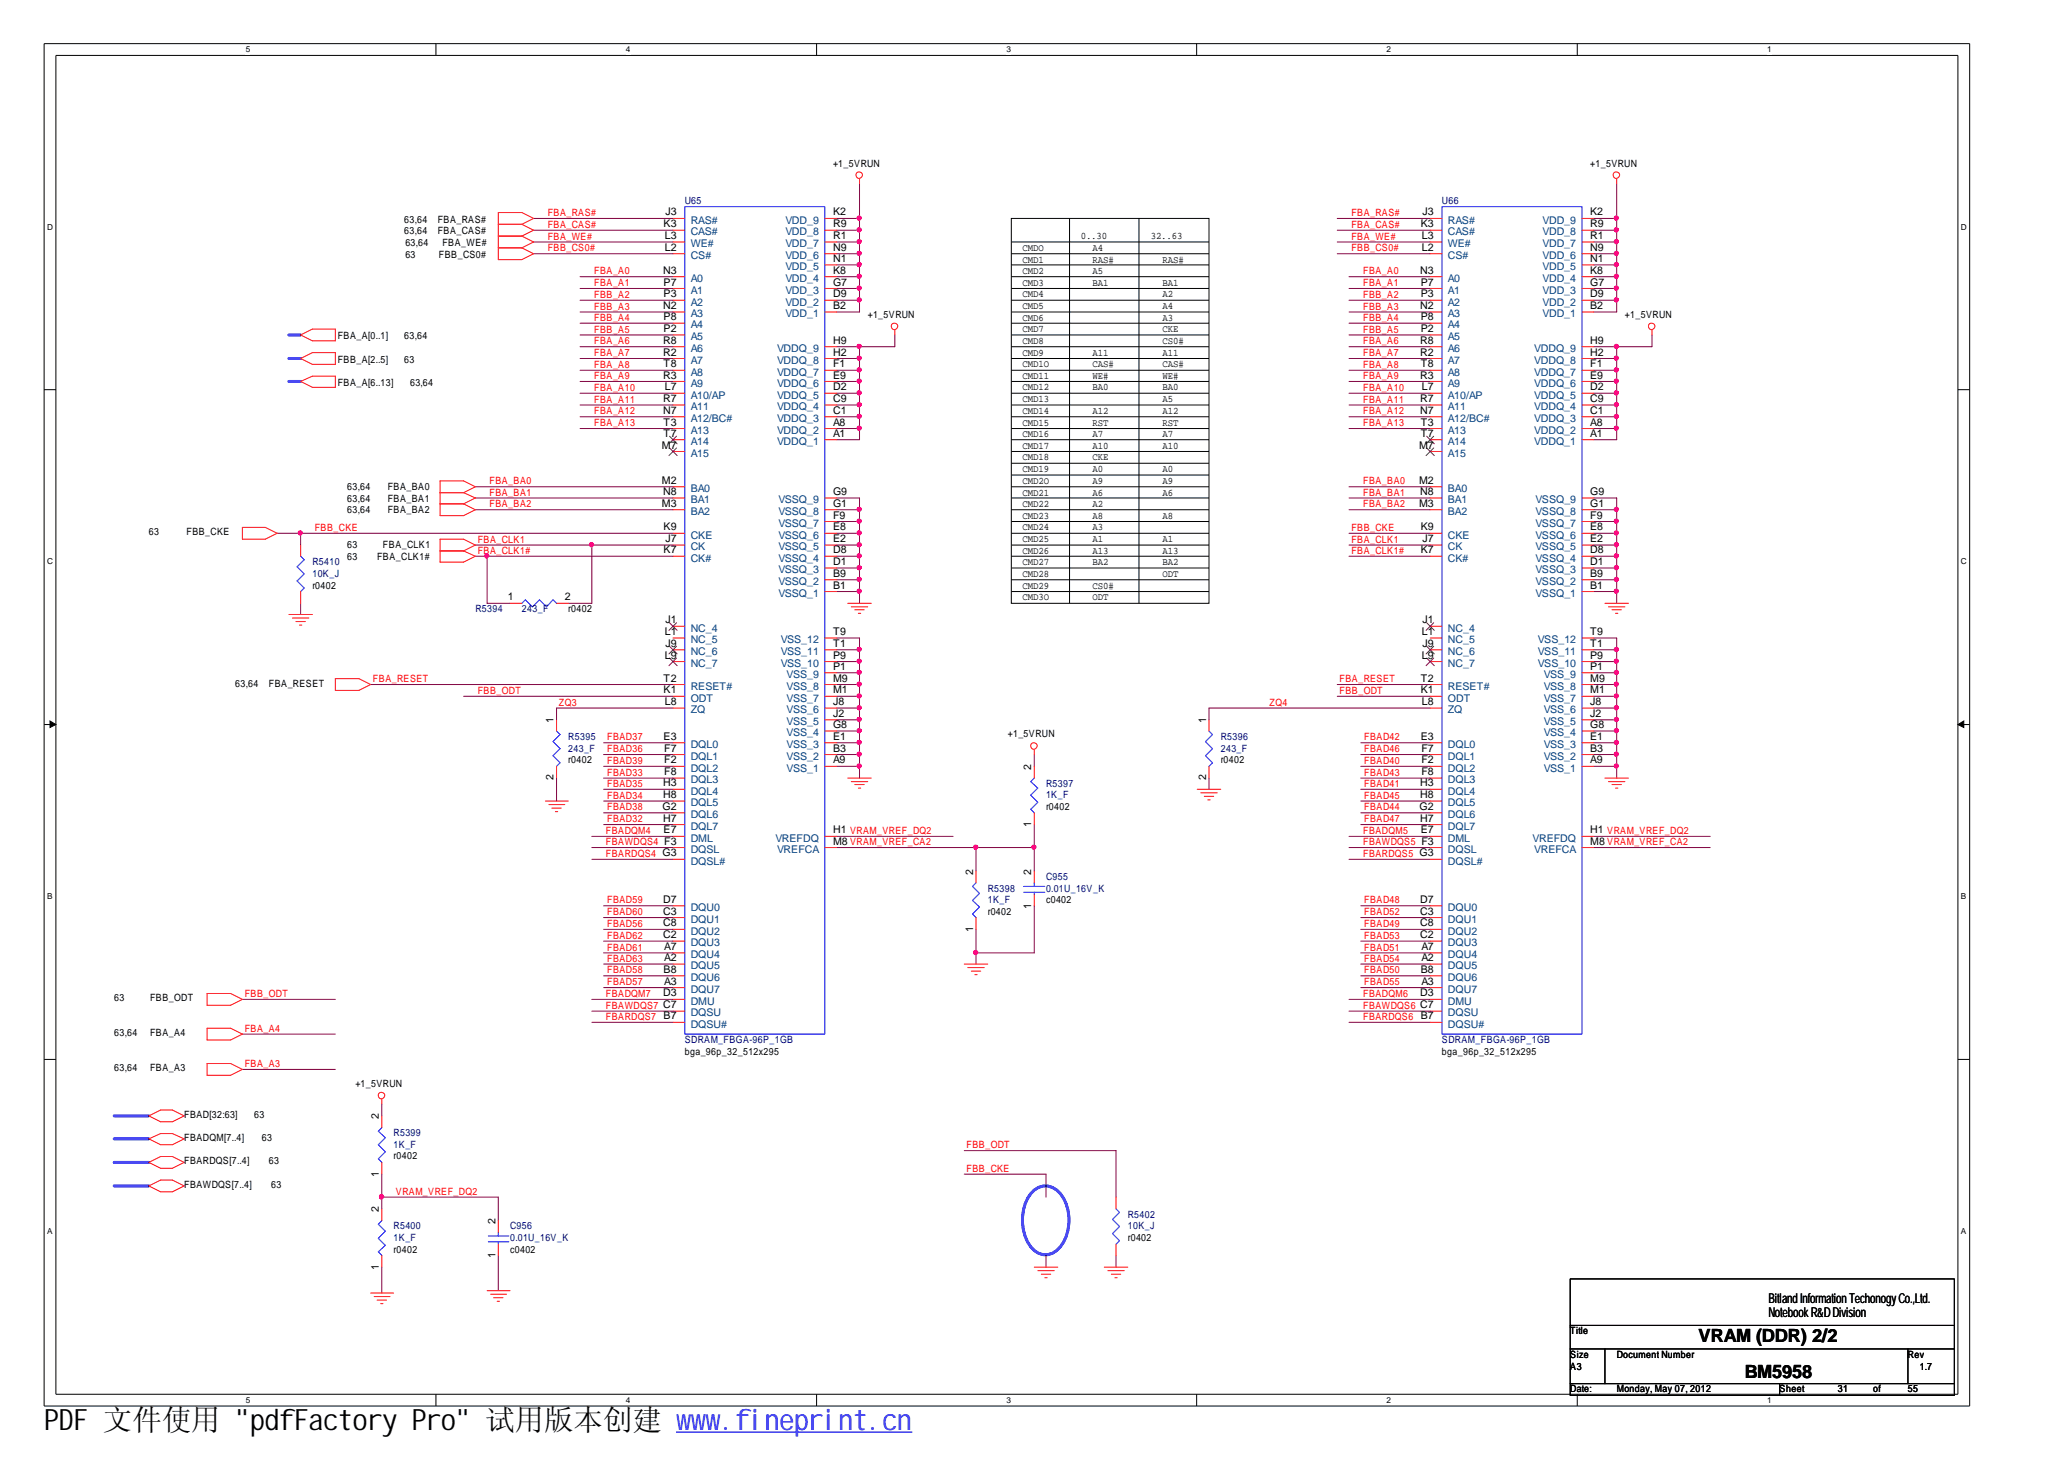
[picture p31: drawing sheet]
<svg xmlns="http://www.w3.org/2000/svg" width="297mm" height="210mm" viewBox="0 0 297 210" stroke-linecap="round" stroke-linejoin="round" font-family="sans-serif">
<defs><g id="words">
<text font-size="4.2" x="6.3" y="205.7">PDF 文件使用 &quot;pdfFactory Pro&quot; 试用版本创建 ww</text>
<text font-size="4.2" fill="#00f" x="99.5" y="205.7">w.fineprint.cn</text>
<g font-size="2.6">
<text x="244.4" y="193.1">VRAM (DDR) 2/2</text>
<text x="251.1" y="198.2">BM5958</text>
</g>
<g font-size="1.9">
<text x="254.5" y="187.5">BitlllandInformatiiionTechonogyCo.,Ltd.</text>
<text x="254.5" y="189.4">NotebookR&amp;DDivision</text>
<text x="254.5" y="187.5">BitandInformatonTechonogyCo.,Ltd.</text>
</g>
<g font-size="1.5">
<text x="95.5" y="32.7">K3</text>
<text x="95.7" y="34.4">L3</text>
<text x="95.8" y="31">J3</text>
<text x="119.9" y="34.4">R1</text>
<text x="119.9" y="32.7">R9</text>
<text x="119.9" y="31">K2</text>
<text x="204.5" y="32.7">K3</text>
<text x="204.6" y="34.4">L3</text>
<text x="204.7" y="31">J3</text>
<text x="228.9" y="34.4">R1</text>
<text x="228.9" y="32.7">R9</text>
<text x="228.9" y="31">K2</text>
<text x="95.4" y="39.4">N3</text>
<text x="95.5" y="41.1">P7</text>
<text x="95.7" y="36.1">L2</text>
<text x="119.9" y="41.1">G7</text>
<text x="119.9" y="39.4">K8</text>
<text x="119.9" y="37.7">N1</text>
<text x="119.9" y="36.1">N9</text>
<text x="204.4" y="39.4">N3</text>
<text x="204.5" y="41.1">P7</text>
<text x="204.6" y="36.1">L2</text>
<text x="228.9" y="41.1">G7</text>
<text x="228.9" y="39.4">K8</text>
<text x="228.9" y="37.7">N1</text>
<text x="228.9" y="36.1">N9</text>
<text x="95.4" y="44.5">N2</text>
<text x="95.5" y="42.8">P3</text>
<text x="95.5" y="46.1">P8</text>
<text x="95.5" y="47.8">P2</text>
<text x="119.9" y="44.5">B2</text>
<text x="119.9" y="42.8">D9</text>
<text x="204.4" y="44.5">N2</text>
<text x="204.5" y="42.8">P3</text>
<text x="204.5" y="46.1">P8</text>
<text x="204.5" y="47.8">P2</text>
<text x="228.9" y="44.5">B2</text>
<text x="228.9" y="42.8">D9</text>
<text x="95.4" y="49.5">R8</text>
<text x="95.4" y="51.2">R2</text>
<text x="95.5" y="52.8">T8</text>
<text x="119.9" y="52.8">F1</text>
<text x="119.9" y="51.2">H2</text>
<text x="119.9" y="49.5">H9</text>
<text x="204.4" y="49.5">R8</text>
<text x="204.4" y="51.2">R2</text>
<text x="204.5" y="52.8">T8</text>
<text x="228.9" y="52.8">F1</text>
<text x="228.9" y="51.2">H2</text>
<text x="228.9" y="49.5">H9</text>
<text x="95.4" y="54.5">R3</text>
<text x="95.4" y="57.8">R7</text>
<text x="95.4" y="59.5">N7</text>
<text x="95.7" y="56.1">L7</text>
<text x="119.9" y="59.5">C1</text>
<text x="119.9" y="57.8">C9</text>
<text x="119.9" y="56.1">D2</text>
<text x="119.9" y="54.5">E9</text>
<text x="204.4" y="54.5">R3</text>
<text x="204.4" y="57.8">R7</text>
<text x="204.4" y="59.5">N7</text>
<text x="204.6" y="56.1">L7</text>
<text x="228.9" y="59.5">C1</text>
<text x="228.9" y="57.8">C9</text>
<text x="228.9" y="56.1">D2</text>
<text x="228.9" y="54.5">E9</text>
<text x="95.2" y="64.5">M7</text>
<text x="95.5" y="61.2">T3</text>
<text x="95.5" y="62.8">T7</text>
<text x="119.9" y="62.8">A1</text>
<text x="119.9" y="61.2">A8</text>
<text x="204.2" y="64.5">M7</text>
<text x="204.5" y="61.2">T3</text>
<text x="204.5" y="62.8">T7</text>
<text x="228.9" y="62.8">A1</text>
<text x="228.9" y="61.2">A8</text>
<text x="95.2" y="69.6">M2</text>
<text x="95.4" y="71.2">N8</text>
<text x="119.9" y="71.2">G9</text>
<text x="204.2" y="69.6">M2</text>
<text x="204.4" y="71.2">N8</text>
<text x="228.9" y="71.2">G9</text>
<text x="95.2" y="72.9">M3</text>
<text x="95.5" y="76.3">K9</text>
<text x="95.8" y="78">J7</text>
<text x="119.9" y="78">E2</text>
<text x="119.9" y="76.3">E8</text>
<text x="119.9" y="74.6">F9</text>
<text x="119.9" y="72.9">G1</text>
<text x="204.2" y="72.9">M3</text>
<text x="204.5" y="76.3">K9</text>
<text x="204.7" y="78">J7</text>
<text x="228.9" y="78">E2</text>
<text x="228.9" y="76.3">E8</text>
<text x="228.9" y="74.6">F9</text>
<text x="228.9" y="72.9">G1</text>
<text x="95.5" y="79.6">K7</text>
<text x="119.9" y="83">B9</text>
<text x="119.9" y="81.3">D1</text>
<text x="119.9" y="79.6">D8</text>
<text x="204.5" y="79.6">K7</text>
<text x="228.9" y="83">B9</text>
<text x="228.9" y="81.3">D1</text>
<text x="228.9" y="79.6">D8</text>
<text x="73.1" y="86.4">1</text>
<text x="81.3" y="86.4">2</text>
<text x="95.8" y="89.7">J1</text>
<text x="119.9" y="84.7">B1</text>
<text x="204.7" y="89.7">J1</text>
<text x="228.9" y="84.7">B1</text>
<text x="95.7" y="91.4">L1</text>
<text x="95.7" y="94.8">L9</text>
<text x="95.8" y="93.1">J9</text>
<text x="119.9" y="94.8">P9</text>
<text x="119.9" y="93.1">T1</text>
<text x="119.9" y="91.4">T9</text>
<text x="204.6" y="91.4">L1</text>
<text x="204.6" y="94.8">L9</text>
<text x="204.7" y="93.1">J9</text>
<text x="228.9" y="94.8">P9</text>
<text x="228.9" y="93.1">T1</text>
<text x="228.9" y="91.4">T9</text>
<text x="95.5" y="99.8">K1</text>
<text x="95.5" y="98.1">T2</text>
<text x="95.7" y="101.4">L8</text>
<text x="119.9" y="101.4">J8</text>
<text x="119.9" y="99.8">M1</text>
<text x="119.9" y="98.1">M9</text>
<text x="119.9" y="96.4">P1</text>
<text x="204.5" y="99.8">K1</text>
<text x="204.5" y="98.1">T2</text>
<text x="204.6" y="101.4">L8</text>
<text x="228.9" y="101.4">J8</text>
<text x="228.9" y="99.8">M1</text>
<text x="228.9" y="98.1">M9</text>
<text x="228.9" y="96.4">P1</text>
<text x="79.7" y="104" transform="rotate(-90 79.7 104)">1</text>
<text x="95.5" y="106.4">E3</text>
<text x="119.9" y="106.4">E1</text>
<text x="119.9" y="104.7">G8</text>
<text x="119.9" y="103.1">J2</text>
<text x="173.6" y="104" transform="rotate(-90 173.6 104)">1</text>
<text x="204.5" y="106.4">E3</text>
<text x="228.9" y="106.4">E1</text>
<text x="228.9" y="104.7">G8</text>
<text x="228.9" y="103.1">J2</text>
<text x="79.7" y="112.3" transform="rotate(-90 79.7 112.3)">2</text>
<text x="95.4" y="113.1">H3</text>
<text x="95.6" y="108.1">F7</text>
<text x="95.6" y="109.8">F2</text>
<text x="95.6" y="111.5">F8</text>
<text x="119.9" y="109.8">A9</text>
<text x="119.9" y="108.1">B3</text>
<text x="148.4" y="110.8" transform="rotate(-90 148.4 110.8)">2</text>
<text x="173.6" y="112.3" transform="rotate(-90 173.6 112.3)">2</text>
<text x="204.4" y="113.1">H3</text>
<text x="204.6" y="108.1">F7</text>
<text x="204.6" y="109.8">F2</text>
<text x="204.6" y="111.5">F8</text>
<text x="228.9" y="109.8">A9</text>
<text x="228.9" y="108.1">B3</text>
<text x="95.3" y="116.5">G2</text>
<text x="95.4" y="114.8">H8</text>
<text x="95.4" y="118.2">H7</text>
<text x="95.5" y="119.9">E7</text>
<text x="119.9" y="119.9">H1 VRAM_VREF_DQ2</text>
<text x="148.4" y="119" transform="rotate(-90 148.4 119)">1</text>
<text x="204.3" y="116.5">G2</text>
<text x="204.4" y="114.8">H8</text>
<text x="204.4" y="118.2">H7</text>
<text x="204.5" y="119.9">E7</text>
<text x="228.9" y="119.9">H1 VRAM_VREF_DQ2</text>
<text x="119.9" y="121.5">M8 VRAM_VREF_CA2</text>
<text x="140" y="125.8" transform="rotate(-90 140 125.8)">2</text>
<text x="148.4" y="125.8" transform="rotate(-90 148.4 125.8)">2</text>
<text x="228.9" y="121.5">M8 VRAM_VREF_CA2</text>
<text x="95.4" y="129.9">D7</text>
<text x="95.4" y="131.6">C3</text>
<text x="148.4" y="130.7" transform="rotate(-90 148.4 130.7)">1</text>
<text x="204.4" y="129.9">D7</text>
<text x="204.4" y="131.6">C3</text>
<text x="95.4" y="133.3">C8</text>
<text x="95.4" y="135">C2</text>
<text x="95.6" y="136.7">A7</text>
<text x="140" y="134" transform="rotate(-90 140 134)">1</text>
<text x="204.4" y="133.3">C8</text>
<text x="204.4" y="135">C2</text>
<text x="204.6" y="136.7">A7</text>
<text x="95.4" y="143.4">D3</text>
<text x="95.5" y="140">B8</text>
<text x="95.6" y="138.3">A2</text>
<text x="95.6" y="141.7">A3</text>
<text x="204.4" y="143.4">D3</text>
<text x="204.5" y="140">B8</text>
<text x="204.6" y="138.3">A2</text>
<text x="204.6" y="141.7">A3</text>
<text x="95.5" y="146.7">B7</text>
<text x="204.5" y="146.7">B7</text>
<text x="54.5" y="161.1" transform="rotate(-90 54.5 161.1)">2</text>
<text x="54.5" y="169.3" transform="rotate(-90 54.5 169.3)">1</text>
<text x="54.5" y="174.4" transform="rotate(-90 54.5 174.4)">2</text>
<text x="71.3" y="176.1" transform="rotate(-90 71.3 176.1)">2</text>
<text x="54.5" y="182.6" transform="rotate(-90 54.5 182.6)">1</text>
<text x="71.3" y="181" transform="rotate(-90 71.3 181)">1</text>
</g>
<g font-size="1.5" fill="#004080">
<text x="99.4" y="33.9">CAS#</text>
<text x="99.4" y="32.2">RAS#</text>
<text x="99.4" y="35.6">WE#</text>
<text x="113" y="35.6">VDD_7</text>
<text x="113" y="33.9">VDD_8</text>
<text x="113" y="32.2">VDD_9</text>
<text x="208.4" y="33.9">CAS#</text>
<text x="208.4" y="32.2">RAS#</text>
<text x="208.4" y="35.6">WE#</text>
<text x="222" y="35.6">VDD_7</text>
<text x="222" y="33.9">VDD_8</text>
<text x="222" y="32.2">VDD_9</text>
<text x="99.4" y="40.6">A0</text>
<text x="99.4" y="37.3">CS#</text>
<text x="113" y="40.6">VDD_4</text>
<text x="113" y="38.9">VDD_5</text>
<text x="113" y="37.3">VDD_6</text>
<text x="208.4" y="40.6">A0</text>
<text x="208.4" y="37.3">CS#</text>
<text x="222" y="40.6">VDD_4</text>
<text x="222" y="38.9">VDD_5</text>
<text x="222" y="37.3">VDD_6</text>
<text x="99.4" y="42.3">A1</text>
<text x="99.4" y="44">A2</text>
<text x="99.4" y="45.6">A3</text>
<text x="99.4" y="47.3">A4</text>
<text x="113" y="45.6">VDD_1</text>
<text x="113" y="44">VDD_2</text>
<text x="113" y="42.3">VDD_3</text>
<text x="208.4" y="42.3">A1</text>
<text x="208.4" y="44">A2</text>
<text x="208.4" y="45.6">A3</text>
<text x="208.4" y="47.3">A4</text>
<text x="222" y="45.6">VDD_1</text>
<text x="222" y="44">VDD_2</text>
<text x="222" y="42.3">VDD_3</text>
<text x="99.4" y="49">A5</text>
<text x="99.4" y="50.6">A6</text>
<text x="99.4" y="52.3">A7</text>
<text x="111.8" y="52.3">VDDQ_8</text>
<text x="111.8" y="50.6">VDDQ_9</text>
<text x="208.4" y="49">A5</text>
<text x="208.4" y="50.6">A6</text>
<text x="208.4" y="52.3">A7</text>
<text x="220.8" y="52.3">VDDQ_8</text>
<text x="220.8" y="50.6">VDDQ_9</text>
<text x="99.4" y="54">A8</text>
<text x="99.4" y="55.6">A9</text>
<text x="99.4" y="57.3">A10/AP</text>
<text x="99.4" y="59">A11</text>
<text x="111.8" y="59">VDDQ_4</text>
<text x="111.8" y="57.3">VDDQ_5</text>
<text x="111.8" y="55.6">VDDQ_6</text>
<text x="111.8" y="54">VDDQ_7</text>
<text x="208.4" y="54">A8</text>
<text x="208.4" y="55.6">A9</text>
<text x="208.4" y="57.3">A10/AP</text>
<text x="208.4" y="59">A11</text>
<text x="220.8" y="59">VDDQ_4</text>
<text x="220.8" y="57.3">VDDQ_5</text>
<text x="220.8" y="55.6">VDDQ_6</text>
<text x="220.8" y="54">VDDQ_7</text>
<text x="99.4" y="60.7">A12/BC#</text>
<text x="99.4" y="62.4">A13</text>
<text x="99.4" y="64">A14</text>
<text x="99.4" y="65.7">A15</text>
<text x="111.8" y="64">VDDQ_1</text>
<text x="111.8" y="62.4">VDDQ_2</text>
<text x="111.8" y="60.7">VDDQ_3</text>
<text x="208.4" y="60.7">A12/BC#</text>
<text x="208.4" y="62.4">A13</text>
<text x="208.4" y="64">A14</text>
<text x="208.4" y="65.7">A15</text>
<text x="220.8" y="64">VDDQ_1</text>
<text x="220.8" y="62.4">VDDQ_2</text>
<text x="220.8" y="60.7">VDDQ_3</text>
<text x="99.4" y="70.8">BA0</text>
<text x="208.4" y="70.8">BA0</text>
<text x="99.4" y="72.4">BA1</text>
<text x="99.4" y="74.1">BA2</text>
<text x="99.4" y="77.5">CKE</text>
<text x="112" y="77.5">VSSQ_6</text>
<text x="112" y="75.8">VSSQ_7</text>
<text x="112" y="74.1">VSSQ_8</text>
<text x="112" y="72.4">VSSQ_9</text>
<text x="208.4" y="72.4">BA1</text>
<text x="208.4" y="74.1">BA2</text>
<text x="208.4" y="77.5">CKE</text>
<text x="221" y="77.5">VSSQ_6</text>
<text x="221" y="75.8">VSSQ_7</text>
<text x="221" y="74.1">VSSQ_8</text>
<text x="221" y="72.4">VSSQ_9</text>
<text x="99.4" y="79.2">CK</text>
<text x="99.4" y="80.8">CK#</text>
<text x="112" y="82.5">VSSQ_3</text>
<text x="112" y="80.8">VSSQ_4</text>
<text x="112" y="79.2">VSSQ_5</text>
<text x="208.4" y="79.2">CK</text>
<text x="208.4" y="80.8">CK#</text>
<text x="221" y="82.5">VSSQ_3</text>
<text x="221" y="80.8">VSSQ_4</text>
<text x="221" y="79.2">VSSQ_5</text>
<text x="112" y="85.9">VSSQ_1</text>
<text x="112" y="84.2">VSSQ_2</text>
<text x="221" y="85.9">VSSQ_1</text>
<text x="221" y="84.2">VSSQ_2</text>
<text x="99.4" y="90.9">NC_4</text>
<text x="99.4" y="92.6">NC_5</text>
<text x="99.4" y="94.2">NC_6</text>
<text x="99.4" y="95.9">NC_7</text>
<text x="112.4" y="95.9">VSS_10</text>
<text x="112.4" y="94.2">VSS_11</text>
<text x="112.4" y="92.6">VSS_12</text>
<text x="208.4" y="90.9">NC_4</text>
<text x="208.4" y="92.6">NC_5</text>
<text x="208.4" y="94.2">NC_6</text>
<text x="208.4" y="95.9">NC_7</text>
<text x="221.3" y="95.9">VSS_10</text>
<text x="221.3" y="94.2">VSS_11</text>
<text x="221.3" y="92.6">VSS_12</text>
<text x="99.4" y="100.9">ODT</text>
<text x="99.4" y="99.2">RESET#</text>
<text x="113.2" y="100.9">VSS_7</text>
<text x="113.2" y="99.2">VSS_8</text>
<text x="113.2" y="97.6">VSS_9</text>
<text x="208.4" y="100.9">ODT</text>
<text x="208.4" y="99.2">RESET#</text>
<text x="222.2" y="100.9">VSS_7</text>
<text x="222.2" y="99.2">VSS_8</text>
<text x="222.2" y="97.6">VSS_9</text>
<text x="99.4" y="107.6">DQL0</text>
<text x="99.4" y="102.6">ZQ</text>
<text x="113.2" y="107.6">VSS_3</text>
<text x="113.2" y="105.9">VSS_4</text>
<text x="113.2" y="104.3">VSS_5</text>
<text x="113.2" y="102.6">VSS_6</text>
<text x="208.4" y="107.6">DQL0</text>
<text x="208.4" y="102.6">ZQ</text>
<text x="222.2" y="107.6">VSS_3</text>
<text x="222.2" y="105.9">VSS_4</text>
<text x="222.2" y="104.3">VSS_5</text>
<text x="222.2" y="102.6">VSS_6</text>
<text x="99.4" y="109.3">DQL1</text>
<text x="99.4" y="111">DQL2</text>
<text x="99.4" y="112.7">DQL3</text>
<text x="113.2" y="111">VSS_1</text>
<text x="113.2" y="109.3">VSS_2</text>
<text x="208.4" y="109.3">DQL1</text>
<text x="208.4" y="111">DQL2</text>
<text x="208.4" y="112.7">DQL3</text>
<text x="222.2" y="111">VSS_1</text>
<text x="222.2" y="109.3">VSS_2</text>
<text x="99.4" y="114.3">DQL4</text>
<text x="99.4" y="116">DQL5</text>
<text x="99.4" y="117.7">DQL6</text>
<text x="99.4" y="119.4">DQL7</text>
<text x="208.4" y="114.3">DQL4</text>
<text x="208.4" y="116">DQL5</text>
<text x="208.4" y="117.7">DQL6</text>
<text x="208.4" y="119.4">DQL7</text>
<text x="99.4" y="122.7">DQSL</text>
<text x="99.4" y="124.4">DQSL#</text>
<text x="99.4" y="121.1">DML</text>
<text x="111.6" y="121.1">VREFDQ</text>
<text x="111.8" y="122.7">VREFCA</text>
<text x="208.4" y="122.7">DQSL</text>
<text x="208.4" y="124.4">DQSL#</text>
<text x="208.4" y="121.1">DML</text>
<text x="220.6" y="121.1">VREFDQ</text>
<text x="220.8" y="122.7">VREFCA</text>
<text x="99.4" y="131.1">DQU0</text>
<text x="208.4" y="131.1">DQU0</text>
<text x="99.4" y="132.8">DQU1</text>
<text x="99.4" y="134.5">DQU2</text>
<text x="99.4" y="136.2">DQU3</text>
<text x="99.4" y="137.9">DQU4</text>
<text x="208.4" y="132.8">DQU1</text>
<text x="208.4" y="134.5">DQU2</text>
<text x="208.4" y="136.2">DQU3</text>
<text x="208.4" y="137.9">DQU4</text>
<text x="99.4" y="139.5">DQU5</text>
<text x="99.4" y="141.2">DQU6</text>
<text x="99.4" y="142.8">DQU7</text>
<text x="208.4" y="139.5">DQU5</text>
<text x="208.4" y="141.2">DQU6</text>
<text x="208.4" y="142.8">DQU7</text>
<text x="99.4" y="146.2">DQSU</text>
<text x="99.4" y="147.8">DQSU#</text>
<text x="99.4" y="144.5">DMU</text>
<text x="208.4" y="146.2">DQSU</text>
<text x="208.4" y="147.8">DQSU#</text>
<text x="208.4" y="144.5">DMU</text>
</g>
<g font-size="1.4">
<text x="119.9" y="24">+1_5VRUN</text>
<text x="228.9" y="24">+1_5VRUN</text>
<text x="58.2" y="33.7">63,64</text>
<text x="58.2" y="32">63,64</text>
<text x="58.3" y="35.4">63,64</text>
<text x="63" y="33.7">FBA_CAS#</text>
<text x="63" y="32">FBA_RAS#</text>
<text x="63.7" y="35.4">FBA_WE#</text>
<text x="155.5" y="34.4">0..30</text>
<text x="165.6" y="34.4">32..63</text>
<text x="58.3" y="37.1">63</text>
<text x="63.2" y="37.1">FBB_CS0#</text>
<text x="147.2" y="36.1">CMDO</text>
<text x="147.2" y="37.8">CMD1</text>
<text x="147.2" y="39.4">CMD2</text>
<text x="147.2" y="41.1">CMD3</text>
<text x="157.2" y="36.1">A4</text>
<text x="157.2" y="37.8">RAS#</text>
<text x="157.2" y="39.4">A5</text>
<text x="157.2" y="41.1">BA1</text>
<text x="167.3" y="37.8">RAS#</text>
<text x="167.3" y="41.1">BA1</text>
<text x="124.9" y="45.8">+1_5VRUN</text>
<text x="147.2" y="42.8">CMD4</text>
<text x="147.2" y="44.5">CMD5</text>
<text x="147.2" y="46.2">CMD6</text>
<text x="147.2" y="47.8">CMD7</text>
<text x="167.3" y="44.5">A4</text>
<text x="167.3" y="46.2">A3</text>
<text x="167.3" y="47.8">CKE</text>
<text x="167.3" y="42.8">A2</text>
<text x="233.8" y="45.8">+1_5VRUN</text>
<text x="48.6" y="52.2">FBB_A[2..5]</text>
<text x="48.6" y="48.8">FBA_A[0..1]</text>
<text x="58.2" y="52.2">63</text>
<text x="58.2" y="48.8">63,64</text>
<text x="147.2" y="49.5">CMD8</text>
<text x="147.2" y="51.2">CMD9</text>
<text x="147.2" y="52.8">CMD1O</text>
<text x="157.2" y="51.2">A11</text>
<text x="157.2" y="52.8">CAS#</text>
<text x="167.3" y="49.5">CS0#</text>
<text x="167.3" y="51.2">A11</text>
<text x="167.3" y="52.8">CAS#</text>
<text x="48.6" y="55.5">FBA_A[6..13]</text>
<text x="59" y="55.5">63,64</text>
<text x="147.2" y="54.5">CMD11</text>
<text x="147.2" y="56.1">CMD12</text>
<text x="147.2" y="57.8">CMD13</text>
<text x="147.2" y="59.5">CMD14</text>
<text x="157.2" y="54.5">WE#</text>
<text x="157.2" y="56.1">BA0</text>
<text x="157.2" y="59.5">A12</text>
<text x="167.3" y="54.5">WE#</text>
<text x="167.3" y="56.1">BA0</text>
<text x="167.3" y="57.8">A5</text>
<text x="167.3" y="59.5">A12</text>
<text x="147.2" y="61.2">CMD15</text>
<text x="147.2" y="62.9">CMD16</text>
<text x="147.2" y="64.5">CMD17</text>
<text x="157.2" y="62.9">A7</text>
<text x="157.2" y="64.5">A10</text>
<text x="157.2" y="61.2">RST</text>
<text x="167.3" y="61.2">RST</text>
<text x="167.3" y="62.9">A7</text>
<text x="167.3" y="64.5">A10</text>
<text x="50" y="70.5">63,64</text>
<text x="55.8" y="70.5">FBA_BA0</text>
<text x="147.2" y="66.2">CMD18</text>
<text x="147.2" y="67.9">CMD19</text>
<text x="147.2" y="69.6">CMD2O</text>
<text x="147.2" y="71.3">CMD21</text>
<text x="157.2" y="69.6">A9</text>
<text x="157.2" y="71.3">A6</text>
<text x="157.2" y="66.2">CKE</text>
<text x="157.2" y="67.9">A0</text>
<text x="167.3" y="67.9">A0</text>
<text x="167.3" y="69.6">A9</text>
<text x="167.3" y="71.3">A6</text>
<text x="21.4" y="77">63</text>
<text x="26.8" y="77">FBB_CKE</text>
<text x="50" y="72.2">63,64</text>
<text x="50" y="73.8">63,64</text>
<text x="55.8" y="72.2">FBA_BA1</text>
<text x="55.8" y="73.8">FBA_BA2</text>
<text x="147.2" y="72.9">CMD22</text>
<text x="147.2" y="74.6">CMD23</text>
<text x="147.2" y="76.3">CMD24</text>
<text x="147.2" y="78">CMD25</text>
<text x="157.2" y="72.9">A2</text>
<text x="157.2" y="76.3">A3</text>
<text x="157.2" y="74.6">A8</text>
<text x="157.2" y="78">A1</text>
<text x="167.3" y="74.6">A8</text>
<text x="167.3" y="78">A1</text>
<text x="50" y="78.8">63</text>
<text x="50" y="80.5">63</text>
<text x="54.3" y="80.5">FBA_CLK1#</text>
<text x="55.1" y="78.8">FBA_CLK1</text>
<text x="147.2" y="79.7">CMD26</text>
<text x="147.2" y="81.3">CMD27</text>
<text x="147.2" y="83">CMD28</text>
<text x="157.2" y="81.3">BA2</text>
<text x="157.2" y="79.7">A13</text>
<text x="167.3" y="81.3">BA2</text>
<text x="167.3" y="83">ODT</text>
<text x="167.3" y="79.7">A13</text>
<text x="45" y="84.7">r0402</text>
<text x="81.8" y="88.1">r0402</text>
<text x="147.2" y="84.7">CMD29</text>
<text x="147.2" y="86.4">CMD3O</text>
<text x="157.2" y="84.7">CS0#</text>
<text x="157.2" y="86.4">ODT</text>
<text x="33.9" y="98.9">63,64</text>
<text x="38.7" y="98.9">FBA_RESET</text>
<text x="145" y="106.1">+1_5VRUN</text>
<text x="81.8" y="109.8">r0402</text>
<text x="175.7" y="109.8">r0402</text>
<text x="150.5" y="116.5">r0402</text>
<text x="142.2" y="131.6">r0402</text>
<text x="150.5" y="130">c0402</text>
<text x="16.4" y="144">63</text>
<text x="16.4" y="149">63,64</text>
<text x="21.6" y="144">FBB_ODT</text>
<text x="21.6" y="149">FBA_A4</text>
<text x="16.4" y="154.1">63,64</text>
<text x="21.6" y="154.1">FBA_A3</text>
<text x="98.6" y="151.7">bga_96p_32_512x295</text>
<text x="207.5" y="151.7">bga_96p_32_512x295</text>
<text x="26.5" y="160.8">FBAD[32:63]</text>
<text x="36.6" y="160.8">63</text>
<text x="51.1" y="156.4">+1_5VRUN</text>
<text x="26.5" y="164.2">FBADQM[7..4]</text>
<text x="26.5" y="167.5">FBARDQS[7..4]</text>
<text x="37.7" y="164.2">63</text>
<text x="38.7" y="167.5">63</text>
<text x="56.6" y="166.8">r0402</text>
<text x="26.5" y="170.9">FBAWDQS[7..4]</text>
<text x="39" y="170.9">63</text>
<text x="162.3" y="178.6">r0402</text>
<text x="56.6" y="180.3">r0402</text>
<text x="73.4" y="180.3">c0402</text>
<text x="226" y="192">Title</text>
<text x="226" y="195.3">Size</text>
<text x="226" y="197">A3</text>
<text x="232.7" y="195.3">Document Number</text>
<text x="274.6" y="195.3">Rev</text>
<text x="276.3" y="197">1.7</text>
<text x="226" y="200.3">Date:</text>
<text x="232.7" y="200.3">Monday, May 07, 2012</text>
<text x="256.1" y="200.3">Sheet</text>
<text x="264.5" y="200.3">31</text>
<text x="269.6" y="200.3">of</text>
<text x="274.6" y="200.3">55</text>
</g>
<g font-size="1.4" fill="#000080">
<text x="98.6" y="29.4">U65</text>
<text x="207.5" y="29.4">U66</text>
<text x="45" y="81.3">R5410</text>
<text x="45" y="83">10K_J</text>
<text x="68.4" y="88.1">R5394</text>
<text x="75.1" y="88.1">243_F</text>
<text x="81.8" y="106.4">R5395</text>
<text x="175.7" y="106.4">R5396</text>
<text x="81.8" y="108.1">243_F</text>
<text x="150.5" y="113.2">R5397</text>
<text x="175.7" y="108.1">243_F</text>
<text x="150.5" y="114.8">1K_F</text>
<text x="142.2" y="128.3">R5398</text>
<text x="142.2" y="130">1K_F</text>
<text x="150.5" y="126.6">C955</text>
<text x="150.5" y="128.3">0.01U_16V_K</text>
<text x="98.6" y="150">SDRAM_FBGA-96P_1GB</text>
<text x="207.5" y="150">SDRAM_FBGA-96P_1GB</text>
<text x="56.6" y="163.5">R5399</text>
<text x="56.6" y="165.1">1K_F</text>
<text x="56.6" y="176.9">R5400</text>
<text x="56.6" y="178.6">1K_F</text>
<text x="73.4" y="176.9">C956</text>
<text x="73.4" y="178.6">0.01U_16V_K</text>
<text x="162.3" y="175.2">R5402</text>
<text x="162.3" y="176.9">10K_J</text>
</g>
<g font-size="1.4" fill="#f00">
<text x="78.8" y="31.1">FBA_RAS#</text>
<text x="78.8" y="32.8">FBA_CAS#</text>
<text x="78.8" y="34.5">FBA_WE#</text>
<text x="194.5" y="31.1">FBA_RAS#</text>
<text x="194.5" y="32.8">FBA_CAS#</text>
<text x="194.5" y="34.5">FBA_WE#</text>
<text x="78.8" y="36.2">FBB_CS0#</text>
<text x="85.5" y="39.5">FBA_A0</text>
<text x="85.5" y="41.2">FBA_A1</text>
<text x="194.5" y="36.2">FBB_CS0#</text>
<text x="196.2" y="39.5">FBA_A0</text>
<text x="196.2" y="41.2">FBA_A1</text>
<text x="85.5" y="47.9">FBB_A5</text>
<text x="85.5" y="44.5">FBB_A3</text>
<text x="85.5" y="46.2">FBB_A4</text>
<text x="85.5" y="42.9">FBB_A2</text>
<text x="196.2" y="47.9">FBB_A5</text>
<text x="196.2" y="44.5">FBB_A3</text>
<text x="196.2" y="46.2">FBB_A4</text>
<text x="196.2" y="42.9">FBB_A2</text>
<text x="85.5" y="52.9">FBA_A8</text>
<text x="85.5" y="49.5">FBA_A6</text>
<text x="85.5" y="51.2">FBA_A7</text>
<text x="196.2" y="52.9">FBA_A8</text>
<text x="196.2" y="49.5">FBA_A6</text>
<text x="196.2" y="51.2">FBA_A7</text>
<text x="85.5" y="56.2">FBA_A10</text>
<text x="85.5" y="59.6">FBA_A12</text>
<text x="85.5" y="57.9">FBA_A11</text>
<text x="85.5" y="54.5">FBA_A9</text>
<text x="196.2" y="56.2">FBA_A10</text>
<text x="196.2" y="59.6">FBA_A12</text>
<text x="196.2" y="57.9">FBA_A11</text>
<text x="196.2" y="54.5">FBA_A9</text>
<text x="85.5" y="61.3">FBA_A13</text>
<text x="196.2" y="61.3">FBA_A13</text>
<text x="70.4" y="71.3">FBA_BA1</text>
<text x="70.4" y="69.7">FBA_BA0</text>
<text x="196.2" y="71.3">FBA_BA1</text>
<text x="196.2" y="69.7">FBA_BA0</text>
<text x="45.3" y="76.4">FBB_CKE</text>
<text x="70.4" y="73">FBA_BA2</text>
<text x="194.5" y="76.4">FBB_CKE</text>
<text x="196.2" y="73">FBA_BA2</text>
<text x="68.7" y="78.1">FBA_CLK1</text>
<text x="68.7" y="79.7">FBA_CLK1#</text>
<text x="194.5" y="78.1">FBA_CLK1</text>
<text x="194.5" y="79.7">FBA_CLK1#</text>
<text x="53.7" y="98.1">FBA_RESET</text>
<text x="68.7" y="99.8">FBB_ODT</text>
<text x="80.4" y="101.5">ZQ3</text>
<text x="182.7" y="101.5">ZQ4</text>
<text x="192.8" y="99.8">FBB_ODT</text>
<text x="192.8" y="98.1">FBA_RESET</text>
<text x="87.4" y="106.5">FBAD37</text>
<text x="196.3" y="106.5">FBAD42</text>
<text x="87.4" y="109.9">FBAD39</text>
<text x="87.4" y="108.2">FBAD36</text>
<text x="87.4" y="111.6">FBAD33</text>
<text x="87.4" y="113.2">FBAD35</text>
<text x="196.3" y="113.2">FBAD41</text>
<text x="196.3" y="109.9">FBAD40</text>
<text x="196.3" y="108.2">FBAD46</text>
<text x="196.3" y="111.6">FBAD43</text>
<text x="87.2" y="120">FBADQM4</text>
<text x="87.4" y="114.9">FBAD34</text>
<text x="87.4" y="118.3">FBAD32</text>
<text x="87.4" y="116.6">FBAD38</text>
<text x="196.2" y="120">FBADQM5</text>
<text x="196.3" y="116.6">FBAD44</text>
<text x="196.3" y="118.3">FBAD47</text>
<text x="196.3" y="114.9">FBAD45</text>
<text x="87.2" y="123.3">FBARDQS4 G3</text>
<text x="87.2" y="121.6">FBAWDQS4 F3</text>
<text x="196.2" y="121.6">FBAWDQS5 F3</text>
<text x="196.2" y="123.3">FBARDQS5 G3</text>
<text x="87.4" y="130">FBAD59</text>
<text x="87.4" y="131.7">FBAD60</text>
<text x="196.3" y="131.7">FBAD52</text>
<text x="196.3" y="130">FBAD48</text>
<text x="87.4" y="133.4">FBAD56</text>
<text x="87.4" y="135.1">FBAD62</text>
<text x="87.4" y="136.8">FBAD61</text>
<text x="196.3" y="135.1">FBAD53</text>
<text x="196.3" y="136.8">FBAD51</text>
<text x="196.3" y="133.4">FBAD49</text>
<text x="35.2" y="143.4">FBB_ODT</text>
<text x="87.2" y="143.4">FBADQM7</text>
<text x="87.4" y="140.1">FBAD58</text>
<text x="87.4" y="141.7">FBAD57</text>
<text x="87.4" y="138.4">FBAD63</text>
<text x="196.2" y="143.4">FBADQM6</text>
<text x="196.3" y="141.7">FBAD55</text>
<text x="196.3" y="138.4">FBAD54</text>
<text x="196.3" y="140.1">FBAD50</text>
<text x="35.2" y="148.4">FBA_A4</text>
<text x="87.2" y="145.1">FBAWDQS7 C7</text>
<text x="87.2" y="146.7">FBARDQS7</text>
<text x="196.2" y="145.1">FBAWDQS6 C7</text>
<text x="196.2" y="146.7">FBARDQS6</text>
<text x="35.2" y="153.5">FBA_A3</text>
<text x="139.1" y="165.2">FBB_ODT</text>
<text x="57" y="171.9">VRAM_VREF_DQ2</text>
<text x="139.1" y="168.6">FBB_CKE</text>
</g>
<g font-size="1.2">
<text x="35.4" y="7.5">5</text>
<text x="90.1" y="7.5">4</text>
<text x="144.9" y="7.5">3</text>
<text x="199.6" y="7.5">2</text>
<text x="254.3" y="7.5">1</text>
<text x="6.8" y="33.1">D</text>
<text x="282.2" y="33.1">D</text>
<text x="6.8" y="81.2">C</text>
<text x="282.2" y="81.2">C</text>
<text x="6.8" y="129.4">B</text>
<text x="282.2" y="129.4">B</text>
<text x="6.8" y="177.6">A</text>
<text x="282.2" y="177.6">A</text>
<text x="35.4" y="201.9">5</text>
<text x="90.1" y="201.9">4</text>
<text x="144.9" y="201.9">3</text>
<text x="199.6" y="201.9">2</text>
<text x="254.3" y="201.9">1</text>
</g>
</g></defs>
<path d="M6.3 6.3h277.2v196h-277.2zM8 8h273.8v192.6h-273.8z" fill="none" stroke="#000" stroke-width=".14"/>
<g fill="#fff">
<path d="M35.4 6.4h.6v1.4h-.6z"/>
<path d="M35.4 200.8h.6v1.3h-.6z"/>
</g>
<path d="M62.7 6.3v1.7M62.7 200.6v1.7" fill="none" stroke="#000" stroke-width=".14"/>
<g fill="#fff">
<path d="M90.1 6.4h.6v1.4h-.6z"/>
<path d="M90.1 200.8h.6v1.3h-.6z"/>
</g>
<path d="M117.5 6.3v1.7M117.5 200.6v1.7" fill="none" stroke="#000" stroke-width=".14"/>
<g fill="#fff">
<path d="M144.9 6.4h.6v1.4h-.6z"/>
<path d="M144.9 200.8h.6v1.3h-.6z"/>
</g>
<path d="M172.2 6.3v1.7M172.2 200.6v1.7" fill="none" stroke="#000" stroke-width=".14"/>
<g fill="#fff">
<path d="M199.6 6.4h.6v1.4h-.6z"/>
<path d="M199.6 200.8h.6v1.3h-.6z"/>
</g>
<path d="M227 6.3v1.7M227 200.6v1.7" fill="none" stroke="#000" stroke-width=".14"/>
<g fill="#fff">
<path d="M254.3 6.4h.6v1.4h-.6z"/>
<path d="M254.3 200.8h.6v1.3h-.6z"/>
<path d="M6.8 32h.7v1.4h-.7z"/>
<path d="M282.2 32h.8v1.4h-.8z"/>
<path d="M6.8 80.1h.7v1.4h-.7z"/>
<path d="M282.2 80.1h.8v1.4h-.8z"/>
</g>
<path d="M6.3 56.1h1.7M281.8 56.1h1.7" fill="none" stroke="#000" stroke-width=".14"/>
<g fill="#fff">
<path d="M6.8 128.3h.7v1.3h-.7z"/>
<path d="M282.2 128.3h.8v1.3h-.8z"/>
</g>
<path d="M6.3 104.2h1.7M281.8 104.2h1.7" fill="none" stroke="#000" stroke-width=".14"/>
<g fill="#000" stroke="#000" stroke-width=".14">
<path d="M7.2 103.7l.8 .5-.8 .5z" fill-rule="evenodd"/>
<path d="M281.8 104.2l.8-.5v1z" fill-rule="evenodd"/>
</g>
<g fill="#fff">
<path d="M6.8 176.5h.7v1.3h-.7z"/>
<path d="M282.2 176.5h.8v1.3h-.8z"/>
</g>
<g fill="none" stroke="#000" stroke-width=".14">
<path d="M145.5 31.4h28.5v55.4h-28.5zM145.5 39.8h28.5M145.5 38.1h28.5M145.5 36.5h28.5M145.5 34.8h28.5M153.9 31.4v55.4M163.9 31.4v55.4M145.5 41.5h28.5M145.5 60h28.5M145.5 58.3h28.5M145.5 56.6h28.5M145.5 54.9h28.5"/>
<path d="M145.5 53.3h28.5M145.5 51.6h28.5M145.5 49.9h28.5M145.5 48.2h28.5M145.5 46.5h28.5M145.5 44.9h28.5M145.5 43.2h28.5M145.5 71.6h28.5M145.5 70h28.5M145.5 68.3h28.5M145.5 66.6h28.5M145.5 65h28.5"/>
<path d="M145.5 63.3h28.5M145.5 61.7h28.5M145.5 78.4h28.5M145.5 76.7h28.5M145.5 75h28.5M145.5 73.3h28.5M145.5 85.1h28.5M145.5 83.4h28.5M145.5 81.7h28.5M145.5 80h28.5M6.3 152.4h1.7M281.8 152.4h1.7"/>
<path d="M226 184h55.3v16.8h-55.3zM226 190.7h55.3M226 194.1h55.3M226 199.1h55.3M231 194.1v5M256.1 199.1v1.7M274.6 194.1v5"/>
</g>
<path d="M41.6 51.6h1.7M41.6 54.9h1.7M41.6 48.2h1.7M16.4 170.6h5M16.4 163.8h5M16.4 167.2h5M16.4 160.5h5M148.8 171.3a2.55 2.55 0 0 1 3.8 .5 6.4 6.4 0 0 1-.4 8 2.49 2.49 0 0 1-3.9-.5 6.7 6.7 0 0 1 0-7.5z" fill="none" stroke="#00f" stroke-width=".42"/>
<g fill="none" stroke="#800040" stroke-width=".14">
<path d="M76.8 33.1h20.1M76.8 34.8h20.1M76.8 31.4h20.1M76.8 36.5h20.1M83.5 39.8h13.4M120.4 33.1h3.3M120.4 38.1h3.3M120.4 34.8h3.3M120.4 39.8h3.3M120.4 31.4h3.3M120.4 36.5h3.3M123.7 26.4v18.5h-3.3"/>
<path d="M192.4 33.1h13.4M192.4 34.8h13.4M192.4 31.4h13.4M192.4 36.5h13.4M194.1 39.8h11.7M229.4 33.1h3.3M229.4 38.1h3.3M229.4 34.8h3.3M229.4 39.8h3.3M229.4 31.4h3.3M229.4 36.5h3.3M232.7 26.4v18.5h-3.3"/>
<path d="M83.5 41.5h13.4M83.5 44.9h13.4M83.5 43.2h13.4M83.5 58.3h13.4M83.5 53.3h13.4M83.5 56.6h13.4M83.5 51.6h13.4M83.5 60h13.4M83.5 54.9h13.4M83.5 49.9h13.4M83.5 48.2h13.4M83.5 46.5h13.4"/>
<path d="M120.4 41.5h3.3M120.4 43.2h3.3M120.4 58.3h3.3M120.4 53.3h3.3M120.4 56.6h3.3M120.4 51.6h3.3M120.4 60h3.3M120.4 54.9h3.3M123.7 49.9v13.4h-3.3M128.8 48.2v1.7h-8.4M194.1 41.5h11.7M194.1 44.9h11.7"/>
<path d="M194.1 43.2h11.7M194.1 58.3h11.7M194.1 53.3h11.7M194.1 56.6h11.7M194.1 51.6h11.7M194.1 60h11.7M194.1 54.9h11.7M194.1 49.9h11.7M194.1 48.2h11.7M194.1 46.5h11.7M229.4 41.5h3.3M229.4 43.2h3.3"/>
<path d="M229.4 58.3h3.3M229.4 53.3h3.3M229.4 56.6h3.3M229.4 51.6h3.3M229.4 60h3.3M229.4 54.9h3.3M232.7 49.9v13.4h-3.3M237.7 48.2v1.7h-8.3M39.9 76.7h57M43.3 76.7v1.7M68.4 71.6h28.5M68.4 73.3h28.5"/>
<path d="M68.4 78.4h28.5M68.4 70h28.5M83.5 61.7h13.4M85.2 78.4v8.4h-3.4M120.4 71.6h3.3v15.2M120.4 61.7h3.3M120.4 75h3.3M120.4 76.7h3.3M120.4 73.3h3.3M120.4 78.4h3.3M194.1 61.7h11.7M194.1 71.6h11.7"/>
<path d="M194.1 76.7h11.7M194.1 73.3h11.7M194.1 78.4h11.7M194.1 70h11.7M229.4 71.6h3.3v15.2M229.4 61.7h3.3M229.4 75h3.3M229.4 76.7h3.3M229.4 73.3h3.3M229.4 78.4h3.3M43.3 86.8v1.6M53.3 98.5h43.6"/>
<path d="M68.4 80h28.5M70.1 80v6.8h3.3M120.4 91.8h3.3v20.1M120.4 80h3.3M120.4 85.1h3.3M120.4 81.7h3.3M120.4 83.4h3.3M120.4 95.2h3.3M120.4 96.8h3.3M120.4 98.5h3.3M120.4 93.5h3.3M192.4 98.5h13.4"/>
<path d="M194.1 80h11.7M229.4 91.8h3.3v20.1M229.4 80h3.3M229.4 85.1h3.3M229.4 81.7h3.3M229.4 83.4h3.3M229.4 95.2h3.3M229.4 96.8h3.3M229.4 98.5h3.3M229.4 93.5h3.3M66.7 100.2h30.2M80.1 111.9v3.3"/>
<path d="M86.9 110.3h10M86.9 106.9h10M86.9 108.6h10M86.9 115.2h10M86.9 116.9h10M86.9 111.9h10M86.9 118.6h10M86.9 113.6h10M96.9 101.9h-16.8v1.7M120.4 100.2h3.3M120.4 105.2h3.3M120.4 110.3h3.3"/>
<path d="M120.4 101.9h3.3M120.4 106.9h3.3M120.4 103.6h3.3M120.4 108.6h3.3M148.8 108.6v1.7M148.8 118.6v6.7M174 111.9v1.7M192.4 100.2h13.4M195.8 110.3h10M195.8 106.9h10M195.8 108.6h10M195.8 115.2h10"/>
<path d="M195.8 116.9h10M195.8 111.9h10M195.8 118.6h10M195.8 113.6h10M205.8 101.9h-31.8v1.7M229.4 100.2h3.3M229.4 105.2h3.3M229.4 110.3h3.3M229.4 101.9h3.3M229.4 106.9h3.3M229.4 103.6h3.3M229.4 108.6h3.3"/>
<path d="M85.2 120.3h11.7M85.2 121.9h11.7M85.2 123.6h11.7M86.9 137.1h10M86.9 135.4h10M86.9 132h10M86.9 133.7h10M86.9 130.3h10M86.9 138.7h10M120.4 120.3h16.8M120.4 121.9h28.4M140.5 121.9v3.4"/>
<path d="M140.5 133.7v5M148.8 130.3v6.8h-8.3M194.1 120.3h11.7M194.1 121.9h11.7M194.1 123.6h11.7M195.8 137.1h10M195.8 135.4h10M195.8 132h10M195.8 133.7h10M195.8 130.3h10M195.8 138.7h10M229.4 120.3h16.7"/>
<path d="M229.4 121.9h16.7M34.9 143.8h13.4M34.9 148.8h13.4M34.9 153.9h13.4M54.9 158.8v1.7M85.2 143.8h11.7M85.2 145.5h11.7M85.2 147.1h11.7M86.9 140.4h10M86.9 142.1h10M194.1 143.8h11.7M194.1 145.5h11.7"/>
<path d="M194.1 147.1h11.7M195.8 140.4h10M195.8 142.1h10M54.9 168.9v5M54.9 172.2h16.8v3.4M138.8 165.5h21.8v6.7M138.8 168.9h11.7v3.3M54.9 182.3v3.7M71.7 180.6v5.1M150.5 180.6v1.7M160.6 180.6v1.7"/>
</g>
<g fill="#f0f" stroke="#f0f" stroke-width=".14">
<circle cx="54.9" cy="172.2" r=".31"/>
<circle cx="123.6" cy="33.1" r=".31"/>
<circle cx="123.6" cy="36.5" r=".31"/>
<circle cx="123.6" cy="34.8" r=".31"/>
<circle cx="123.6" cy="38.1" r=".31"/>
<circle cx="123.6" cy="39.8" r=".31"/>
<circle cx="123.6" cy="43.1" r=".31"/>
<circle cx="123.6" cy="31.4" r=".31"/>
<circle cx="123.6" cy="41.4" r=".31"/>
<circle cx="232.6" cy="33.1" r=".31"/>
<circle cx="232.6" cy="36.5" r=".31"/>
<circle cx="232.6" cy="34.8" r=".31"/>
<circle cx="232.6" cy="38.1" r=".31"/>
<circle cx="232.6" cy="39.8" r=".31"/>
<circle cx="232.6" cy="43.1" r=".31"/>
<circle cx="232.6" cy="61.6" r=".31"/>
<circle cx="232.6" cy="56.5" r=".31"/>
<circle cx="232.6" cy="59.9" r=".31"/>
<circle cx="232.6" cy="58.2" r=".31"/>
<circle cx="232.6" cy="51.5" r=".31"/>
<circle cx="232.6" cy="54.8" r=".31"/>
<circle cx="123.6" cy="53.2" r=".31"/>
<circle cx="123.6" cy="61.6" r=".31"/>
<circle cx="123.6" cy="56.5" r=".31"/>
<circle cx="123.6" cy="59.9" r=".31"/>
<circle cx="123.6" cy="58.2" r=".31"/>
<circle cx="123.6" cy="51.5" r=".31"/>
<circle cx="123.6" cy="54.8" r=".31"/>
<circle cx="123.6" cy="85.1" r=".31"/>
<circle cx="123.6" cy="75" r=".31"/>
<circle cx="123.6" cy="83.4" r=".31"/>
<circle cx="123.6" cy="78.4" r=".31"/>
<circle cx="123.6" cy="80" r=".31"/>
<circle cx="232.6" cy="85.1" r=".31"/>
<circle cx="232.6" cy="83.4" r=".31"/>
<circle cx="232.6" cy="80" r=".31"/>
<circle cx="232.6" cy="78.4" r=".31"/>
<circle cx="232.6" cy="75" r=".31"/>
<circle cx="123.6" cy="110.2" r=".31"/>
<circle cx="123.6" cy="103.5" r=".31"/>
<circle cx="123.6" cy="96.7" r=".31"/>
<circle cx="123.6" cy="106.8" r=".31"/>
<circle cx="123.6" cy="93.4" r=".31"/>
<circle cx="123.6" cy="101.8" r=".31"/>
<circle cx="123.6" cy="108.5" r=".31"/>
<circle cx="123.6" cy="98.4" r=".31"/>
<circle cx="123.6" cy="100.1" r=".31"/>
<circle cx="123.6" cy="95.1" r=".31"/>
<circle cx="232.6" cy="106.8" r=".31"/>
<circle cx="232.6" cy="110.2" r=".31"/>
<circle cx="232.6" cy="103.5" r=".31"/>
<circle cx="232.6" cy="96.7" r=".31"/>
<circle cx="232.6" cy="93.4" r=".31"/>
<circle cx="232.6" cy="101.8" r=".31"/>
<circle cx="232.6" cy="108.5" r=".31"/>
<circle cx="232.6" cy="98.4" r=".31"/>
<circle cx="232.6" cy="100.1" r=".31"/>
<circle cx="232.6" cy="95.1" r=".31"/>
<circle cx="140.4" cy="137" r=".31"/>
<circle cx="148.8" cy="121.9" r=".31"/>
<circle cx="140.4" cy="121.9" r=".31"/>
<circle cx="123.6" cy="76.7" r=".31"/>
<circle cx="123.6" cy="49.8" r=".31"/>
<circle cx="123.6" cy="73.3" r=".31"/>
<circle cx="123.6" cy="81.7" r=".31"/>
<circle cx="123.6" cy="105.1" r=".31"/>
<circle cx="232.6" cy="105.1" r=".31"/>
<circle cx="232.6" cy="31.4" r=".31"/>
<circle cx="232.6" cy="53.2" r=".31"/>
<circle cx="232.6" cy="81.7" r=".31"/>
<circle cx="232.6" cy="76.7" r=".31"/>
<circle cx="232.6" cy="73.3" r=".31"/>
<circle cx="232.6" cy="41.4" r=".31"/>
<circle cx="70.1" cy="80" r=".31"/>
<circle cx="85.1" cy="78.4" r=".31"/>
<circle cx="43.2" cy="76.7" r=".31"/>
<circle cx="232.6" cy="49.8" r=".31"/>
</g>
<g fill="none" stroke="#f00" stroke-width=".14">
<path d="M71.7 34h3.4M71.7 32.3h3.4M71.7 35.7h3.4M75.1 32.3l1.7 .8-1.7 .9M75.1 32.3l1.7-.9-1.7-.8h-3.4v6.8h3.4l1.7-.9-1.7-.8M75.1 34l1.7 .8-1.7 .9M96.9 39.8h1.7M96.9 36.5h1.7M96.9 33.1h1.7M96.9 31.4h1.7M96.9 34.8h1.7M118.7 39.8h1.7"/>
<path d="M118.7 36.5h1.7M118.7 33.1h1.7M118.7 31.4h1.7M118.7 34.8h1.7M118.7 38.1h1.7M123.7 25.8v.6M205.8 39.8h1.7M205.8 36.5h1.7M205.8 33.1h1.7M205.8 31.4h1.7M205.8 34.8h1.7M227.7 39.8h1.7"/>
<path d="M227.7 36.5h1.7M227.7 33.1h1.7M227.7 31.4h1.7M227.7 34.8h1.7M227.7 38.1h1.7M232.7 25.8v.6M43.3 48.2l1.7-.9h3.3v1.7h-3.3zM43.3 51.6l1.7-.9h3.3v1.7h-3.3zM43.3 54.9l1.7-.8h3.3v1.6h-3.3zM96.9 41.5h1.7M96.9 43.2h1.7M96.9 44.9h1.7"/>
<path d="M96.9 46.5h1.7M96.9 48.2h1.7M96.9 49.9h1.7M96.9 51.6h1.7M96.9 53.3h1.7M96.9 54.9h1.7M96.9 56.6h1.7M96.9 58.3h1.7M96.9 60h1.7M118.7 41.5h1.7M118.7 43.2h1.7M118.7 44.9h1.7"/>
<path d="M118.7 49.9h1.7M118.7 51.6h1.7M118.7 53.3h1.7M118.7 54.9h1.7M118.7 56.6h1.7M118.7 58.3h1.7M118.7 60h1.7M128.8 47.5v.7M205.8 41.5h1.7M205.8 43.2h1.7M205.8 44.9h1.7M205.8 46.5h1.7"/>
<path d="M205.8 48.2h1.7M205.8 49.9h1.7M205.8 51.6h1.7M205.8 53.3h1.7M205.8 54.9h1.7M205.8 56.6h1.7M205.8 58.3h1.7M205.8 60h1.7M227.7 41.5h1.7M227.7 43.2h1.7M227.7 44.9h1.7M227.7 49.9h1.7"/>
<path d="M227.7 51.6h1.7M227.7 53.3h1.7M227.7 54.9h1.7M227.7 56.6h1.7M227.7 58.3h1.7M227.7 60h1.7M237.7 47.5v.7M34.9 75.9h3.3l1.7 .8-1.7 .9h-3.3zM43.3 78.4v1.6M63.3 77.6h3.4l1.7 .8-1.7 .9 1.7 .7-1.7 .9h-3.4zM63.3 79.3h3.4M63.3 72.5h3.4"/>
<path d="M63.3 70.9h3.4M66.7 70.9l1.7-.9-1.7-.8h-3.4v5h3.4l1.7-.9-1.7-.8M66.7 70.9l1.7 .7-1.7 .9M96.9 61.7h1.7M96.9 63.3h1.7M96.9 65h1.7M96.9 70h1.7M96.9 71.6h1.7M96.9 73.3h1.7M96.9 78.4h1.7M96.9 76.7h1.7M118.7 61.7h1.7"/>
<path d="M118.7 63.3h1.7M118.7 71.6h1.7M118.7 73.3h1.7M118.7 78.4h1.7M118.7 76.7h1.7M118.7 75h1.7M205.8 61.7h1.7M205.8 63.3h1.7M205.8 65h1.7M205.8 70h1.7M205.8 71.6h1.7M205.8 73.3h1.7"/>
<path d="M205.8 78.4h1.7M205.8 76.7h1.7M227.7 61.7h1.7M227.7 63.3h1.7M227.7 71.6h1.7M227.7 73.3h1.7M227.7 78.4h1.7M227.7 76.7h1.7M227.7 75h1.7M41.6 88.4h3.4M42.1 88.9h2.3M42.6 89.4h1.3"/>
<path d="M43.1 89.9h.3M43.3 85.1v1.7M48.3 97.6h3.3l1.7 .9-1.7 .8h-3.3zM73.4 86.8h1.7M80.1 86.8h1.7M96.9 80h1.7M96.9 90.1h1.7M96.9 91.8h1.7M96.9 93.5h1.7M96.9 95.2h1.7M96.9 98.5h1.7M118.7 80h1.7"/>
<path d="M118.7 91.8h1.7M118.7 93.5h1.7M118.7 95.2h1.7M118.7 98.5h1.7M118.7 96.8h1.7M118.7 85.1h1.7M118.7 83.4h1.7M118.7 81.7h1.7M122 86.8h3.4M122.5 87.3h2.4M123 87.7h1.4M123.5 88.2h.4"/>
<path d="M205.8 80h1.7M205.8 90.1h1.7M205.8 91.8h1.7M205.8 93.5h1.7M205.8 95.2h1.7M205.8 98.5h1.7M227.7 80h1.7M227.7 91.8h1.7M227.7 93.5h1.7M227.7 95.2h1.7M227.7 98.5h1.7M227.7 96.8h1.7"/>
<path d="M227.7 85.1h1.7M227.7 83.4h1.7M227.7 81.7h1.7M231 86.8h3.4M231.5 87.3h2.3M232 87.7h1.3M232.5 88.2h.3M78.5 115.2h3.3M79 115.8h2.3M79.4 116.3h1.4M79.9 116.8h.4M80.1 103.6v1.6"/>
<path d="M80.1 110.3v1.6M96.9 111.9h1.7M96.9 115.2h1.7M96.9 113.6h1.7M96.9 100.2h1.7M96.9 106.9h1.7M96.9 108.6h1.7M96.9 110.3h1.7M96.9 116.9h1.7M96.9 118.6h1.7M96.9 101.9h1.7M118.7 100.2h1.7"/>
<path d="M118.7 106.9h1.7M118.7 108.6h1.7M118.7 110.3h1.7M118.7 105.2h1.7M118.7 103.6h1.7M118.7 101.9h1.7M122 111.9h3.4M122.5 112.5h2.4M123 112.9h1.4M123.5 113.4h.4M148.8 107.9v.7M148.8 110.3v1.6"/>
<path d="M148.8 116.9v1.7M172.3 113.6h3.4M172.8 114.1h2.4M173.3 114.6h1.4M173.8 115.1h.4M174 103.6v1.6M174 110.3v1.6M205.8 111.9h1.7M205.8 115.2h1.7M205.8 113.6h1.7M205.8 100.2h1.7M205.8 106.9h1.7"/>
<path d="M205.8 108.6h1.7M205.8 110.3h1.7M205.8 116.9h1.7M205.8 118.6h1.7M205.8 101.9h1.7M227.7 100.2h1.7M227.7 106.9h1.7M227.7 108.6h1.7M227.7 110.3h1.7M227.7 105.2h1.7M227.7 103.6h1.7M227.7 101.9h1.7"/>
<path d="M231 111.9h3.4M231.5 112.5h2.3M232 112.9h1.3M232.5 113.4h.3M96.9 138.7h1.7M96.9 130.3h1.7M96.9 132h1.7M96.9 133.7h1.7M96.9 135.4h1.7M96.9 137.1h1.7M96.9 121.9h1.7M96.9 123.6h1.7"/>
<path d="M96.9 120.3h1.7M118.7 121.9h1.7M118.7 120.3h1.7M138.8 138.7h3.4M139.3 139.2h2.3M139.8 139.7h1.3M140.5 125.3v1.7M140.5 132v1.7M148.8 125.3v1.7M148.8 128.7v1.6M205.8 138.7h1.7M205.8 130.3h1.7"/>
<path d="M205.8 132h1.7M205.8 133.7h1.7M205.8 135.4h1.7M205.8 137.1h1.7M205.8 121.9h1.7M205.8 123.6h1.7M205.8 120.3h1.7M227.7 121.9h1.7M227.7 120.3h1.7M29.8 142.9h3.4l1.7 .9-1.7 .8h-3.4zM29.8 147.9h3.4l1.7 .9-1.7 .8h-3.4zM29.8 153h3.4l1.7 .9-1.7 .8h-3.4z"/>
<path d="M54.9 158.2v.6M96.9 140.4h1.7M96.9 142.1h1.7M96.9 145.5h1.7M96.9 147.1h1.7M96.9 143.8h1.7M140.3 140.2h.3M205.8 140.4h1.7M205.8 142.1h1.7M205.8 145.5h1.7M205.8 147.1h1.7M205.8 143.8h1.7"/>
<path d="M21.4 170.6l1.7-.8h1.7l1.7 .8-1.7 .9h-1.7zM21.4 163.8l1.7-.7h1.7l1.7 .7-1.7 .9h-1.7zM21.4 167.2l1.7-.8h1.7l1.7 .8-1.7 .9h-1.7zM21.4 160.5l1.7-.8h1.7l1.7 .8-1.7 .9h-1.7zM54.9 160.5v1.7M54.9 167.2v1.7M54.9 173.9v1.7M71.7 175.6v1.7M71.7 179v1.6M160.6 172.2v1.7M160.6 179v1.6M53.3 186h3.3"/>
<path d="M53.8 186.5h2.3M54.3 187h1.3M54.8 187.6h.3M54.9 180.6v1.7M70.1 185.7h3.3M70.6 186.2h2.3M71 186.7h1.4M71.5 187.2h.4M148.8 182.3h3.4M149.4 182.8h2.3M149.9 183.3h1.3M150.4 183.8h.3"/>
<path d="M158.9 182.3h3.4M159.4 182.8h2.4M159.9 183.3h1.4M160.4 183.8h.4"/>
<circle cx="123.6" cy="25.2" r=".48"/>
<circle cx="232.6" cy="25.2" r=".48"/>
<circle cx="128.7" cy="47" r=".48"/>
<circle cx="237.7" cy="47" r=".48"/>
<circle cx="148.8" cy="107.3" r=".48"/>
<circle cx="54.9" cy="157.6" r=".48"/>
</g>
<g fill="none" stroke="#00f" stroke-width=".14">
<path d="M98.6 29.7h20.1v119.1h-20.1zM207.5 29.7h20.2v119.1h-20.2zM43.3 80l.5 .5-1 1 1 1.1-1 1 1 1-.5 .5M75.1 86.8l.5-.5 1 1 1-1 1.1 1 .9-1 .5 .5M80.1 105.2l.5 .5-1 1 1 1-1 1 1 1-.5 .6M148.8 111.9l-.5 .6 1.1 .9-1.1 1 1.1 1-1.1 1 .5 .5M174 105.2l.5 .5-1 1 1 1-1 1 1 1-.5 .6M140.5 127l-.5 .5 1 1-1 1.1 1 .9-1 1 .5 .5M147.3 127.5h3.1M147.3 128.4h3.1M148.8 127v.5M148.8 128.4v.3"/>
<path d="M54.9 162.2l-.5 .5 1.1 1-1.1 1 1.1 1-1.1 1 .5 .5M54.9 175.6l-.5 .5 1.1 1-1.1 1.1 1.1 1-1.1 .9 .5 .5M70.3 177.8h2.9M70.3 178.7h2.9M71.7 177.3v.5M71.7 178.7v.3M160.6 173.9l.5 .5-1 1 1 1.1-1 1 1 1-.5 .5"/>
</g>
<g fill="none" stroke="#804000" stroke-width=".14">
<path d="M96.4 62.8l1.1 1.1M96.4 64.4l1.1 1.1M97.4 62.8l-1.1 1.1M97.4 64.4l-1.1 1.1M205.3 62.8l1.1 1.1M205.3 64.4l1.1 1.1M206.3 62.8l-1.1 1.1M206.3 64.4l-1.1 1.1M96.4 89.6l1.1 1.1M96.4 93l1.1 1.1M96.4 94.7l1.1 1.1M97.4 89.6l-1.1 1.1"/>
<path d="M97.4 93l-1.1 1.1M97.4 94.7l-1.1 1.1M205.3 89.6l1.1 1.1M205.3 93l1.1 1.1M205.3 94.7l1.1 1.1M206.3 89.6l-1.1 1.1M206.3 93l-1.1 1.1M206.3 94.7l-1.1 1.1"/>
</g>
<path d="M97.4 206h33.8" fill="none" stroke="#00f" stroke-width=".18"/>
<use href="#words"/>
</svg>
